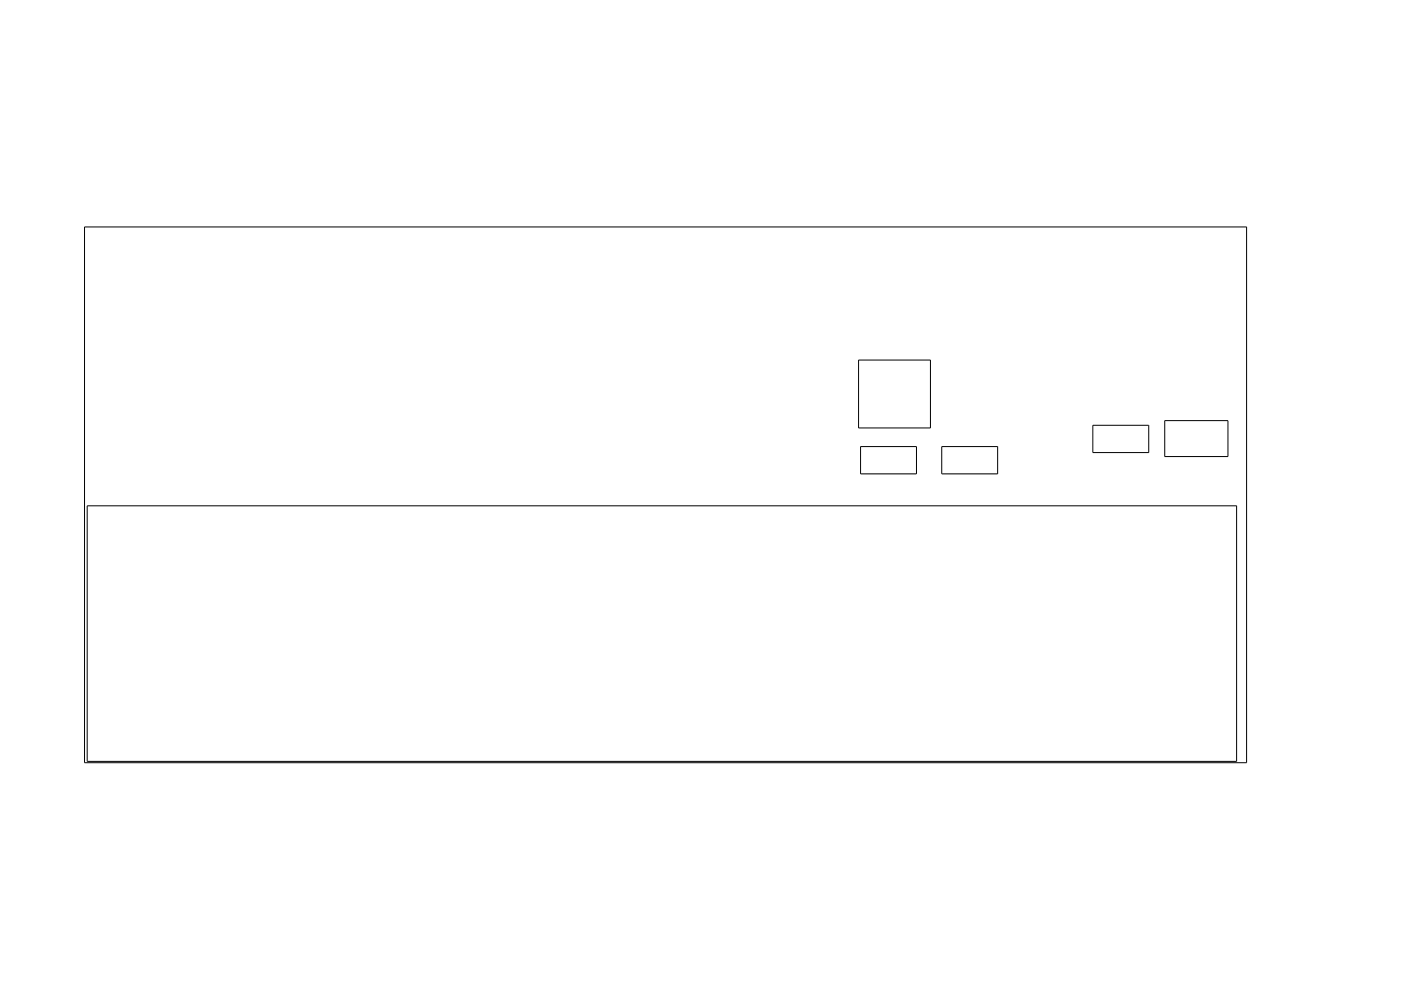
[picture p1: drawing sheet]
<svg xmlns="http://www.w3.org/2000/svg" width="297mm" height="210mm" viewBox="0 0 297 210" stroke-linecap="round" stroke-linejoin="round" font-family="sans-serif">
<path d="M17.9 48.1h246.4v113.6h-246.4zM182 76.3h15.3v14.4h-15.3zM182.5 94.7h11.8v5.8h-11.8zM199.7 94.7h11.8v5.8h-11.8zM231.7 90.2h11.9v5.8h-11.9zM246.9 89.2h13.5v7.6h-13.5zM18.5 107.2h243.7v54.2h-243.7z" fill="none" stroke="#000" stroke-width=".21"/>
</svg>
